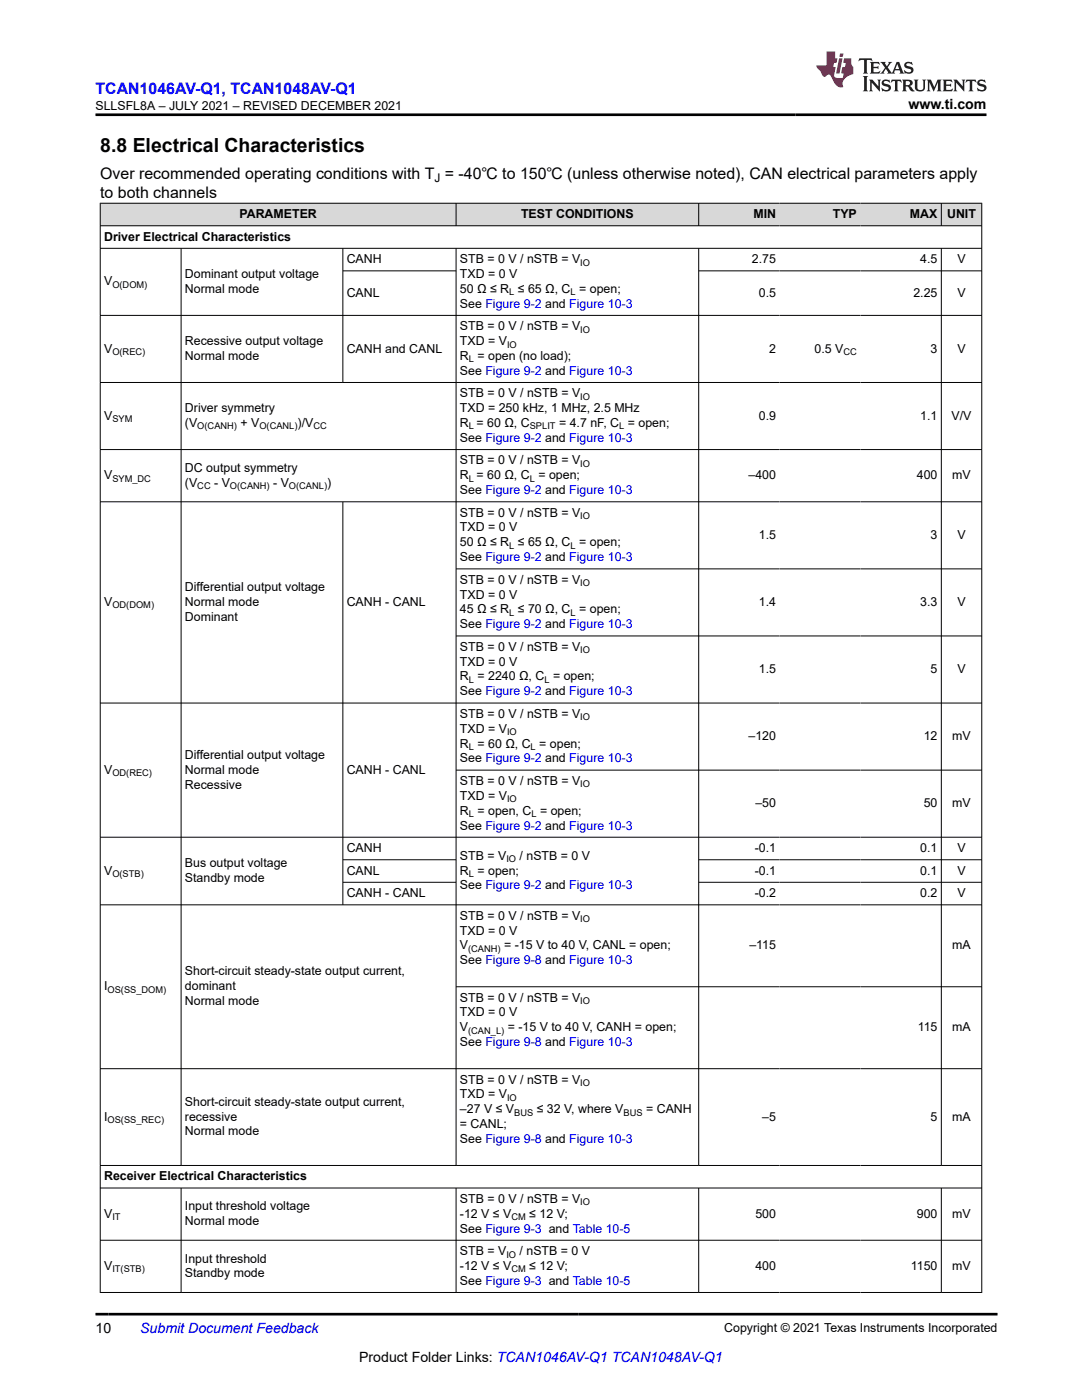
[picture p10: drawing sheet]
<svg xmlns="http://www.w3.org/2000/svg" width="216mm" height="279mm" viewBox="0 0 216 279" stroke-linecap="round" stroke-linejoin="round" font-family="sans-serif">
<defs><g id="words">
<text font-size="3.9" x="20" y="30.3">8.8 Electrical Characteristics</text>
<text font-size="3.2" fill="#00f" x="19" y="18.7">TCAN1046AV-Q1, TCAN1048AV-Q1</text>
<g font-size="3.2">
<text x="20" y="35.7">Over recommended operating conditions with T = -40℃ to 150℃ (unless otherwise noted), CAN electrical parameters apply</text>
<text x="20" y="39.5">to both channels</text>
</g>
<g font-size="2.8">
<text x="181.3" y="21.8">www.ti.com</text>
<text x="19" y="266.1">10</text>
<text x="71.7" y="271.7">Product Folder Links: TCAN1046AV-Q1 TCAN1048AV-Q1</text>
</g>
<text font-size="2.8" fill="#00f" x="28" y="266.1">Submit Document Feedback</text>
<g font-size="2.5">
<text x="19.1" y="21.9">SLLSFL8A – JULY 2021 – REVISED DECEMBER 2021</text>
<text x="47.8" y="43.5">PARAMETER</text>
<text x="104" y="43.5">TEST CONDITIONS</text>
<text x="150.3" y="43.5">MIN</text>
<text x="166.2" y="43.5">TYP</text>
<text x="181.6" y="43.5">MAX</text>
<text x="189" y="43.5">UNIT</text>
<text x="20.8" y="48">Driver Electrical Characteristics</text>
<text x="69.2" y="52.5">CANH</text>
<text x="91.8" y="52.5">STB = 0 V / nSTB = V</text>
<text x="150" y="52.5">2.75</text>
<text x="183.6" y="52.5">4.5</text>
<text x="191" y="52.5">V</text>
<text x="20.8" y="57">V</text>
<text x="36.9" y="55.5">Dominant output voltage</text>
<text x="36.9" y="58.4">Normal mode</text>
<text x="69.2" y="59.2">CANL</text>
<text x="91.8" y="55.5">TXD = 0 V</text>
<text x="91.8" y="58.4">50 Ω ≤ R ≤ 65 Ω, C = open;</text>
<text x="151.4" y="59.2">0.5</text>
<text x="182.3" y="59.2">2.25</text>
<text x="191" y="59.2">V</text>
<text x="91.8" y="61.4">See Figure 9-2 and Figure 10-3</text>
<text x="91.8" y="65.9">STB = 0 V / nSTB = V</text>
<text x="20.8" y="70.3">V</text>
<text x="36.9" y="68.9">Recessive output voltage</text>
<text x="36.9" y="71.8">Normal mode</text>
<text x="69.2" y="70.3">CANH and CANL</text>
<text x="91.8" y="68.9">TXD = V</text>
<text x="91.8" y="71.8">R = open (no load);</text>
<text x="153.5" y="70.3">2</text>
<text x="162.5" y="70.3">0.5 V</text>
<text x="185.7" y="70.3">3</text>
<text x="191" y="70.3">V</text>
<text x="91.8" y="74.8">See Figure 9-2 and Figure 10-3</text>
<text x="20.8" y="83.7">V</text>
<text x="36.9" y="82.3">Driver symmetry</text>
<text x="91.8" y="82.3">TXD = 250 kHz, 1 MHz, 2.5 MHz</text>
<text x="91.8" y="79.3">STB = 0 V / nSTB = V</text>
<text x="151.4" y="83.7">0.9</text>
<text x="183.6" y="83.7">1.1</text>
<text x="189.9" y="83.7">V/V</text>
<text x="36.9" y="85.2">(V</text>
<text x="48" y="85.2">+ V</text>
<text x="59.4" y="85.2">)/V</text>
<text x="91.8" y="88.2">See Figure 9-2 and Figure 10-3</text>
<text x="91.8" y="85.2">R = 60 Ω, C</text>
<text x="111.5" y="85.2">= 4.7 nF, C = open;</text>
<text x="20.8" y="95.6">V</text>
<text x="36.9" y="94.2">DC output symmetry</text>
<text x="91.8" y="95.6">R = 60 Ω, C = open;</text>
<text x="91.8" y="92.7">STB = 0 V / nSTB = V</text>
<text x="149.4" y="95.6">–400</text>
<text x="182.9" y="95.6">400</text>
<text x="190" y="95.6">mV</text>
<text x="36.9" y="97.1">(V</text>
<text x="42.7" y="97.1">- V</text>
<text x="54.5" y="97.1">- V</text>
<text x="65.3" y="97.1">)</text>
<text x="91.8" y="98.6">See Figure 9-2 and Figure 10-3</text>
<text x="91.8" y="106.1">TXD = 0 V</text>
<text x="91.8" y="103.1">STB = 0 V / nSTB = V</text>
<text x="151.4" y="107.6">1.5</text>
<text x="185.7" y="107.6">3</text>
<text x="191" y="107.6">V</text>
<text x="91.8" y="109">50 Ω ≤ R ≤ 65 Ω, C = open;</text>
<text x="91.8" y="112">See Figure 9-2 and Figure 10-3</text>
<text x="36.9" y="118">Differential output voltage</text>
<text x="91.8" y="119.5">TXD = 0 V</text>
<text x="91.8" y="116.5">STB = 0 V / nSTB = V</text>
<text x="20.8" y="120.9">V</text>
<text x="36.9" y="120.9">Normal mode</text>
<text x="36.9" y="123.9">Dominant</text>
<text x="69.2" y="120.9">CANH - CANL</text>
<text x="91.8" y="122.4">45 Ω ≤ R ≤ 70 Ω, C = open;</text>
<text x="91.8" y="125.4">See Figure 9-2 and Figure 10-3</text>
<text x="151.4" y="120.9">1.4</text>
<text x="183.6" y="120.9">3.3</text>
<text x="191" y="120.9">V</text>
<text x="91.8" y="129.9">STB = 0 V / nSTB = V</text>
<text x="91.8" y="132.8">TXD = 0 V</text>
<text x="91.8" y="135.8">R = 2240 Ω, C = open;</text>
<text x="151.4" y="134.3">1.5</text>
<text x="185.7" y="134.3">5</text>
<text x="191" y="134.3">V</text>
<text x="91.8" y="138.8">See Figure 9-2 and Figure 10-3</text>
<text x="91.8" y="143.3">STB = 0 V / nSTB = V</text>
<text x="91.8" y="146.2">TXD = V</text>
<text x="91.8" y="149.2">R = 60 Ω, C = open;</text>
<text x="149.4" y="147.7">–120</text>
<text x="184.3" y="147.7">12</text>
<text x="190" y="147.7">mV</text>
<text x="20.8" y="154.4">V</text>
<text x="36.9" y="151.4">Differential output voltage</text>
<text x="36.9" y="154.4">Normal mode</text>
<text x="69.2" y="154.4">CANH - CANL</text>
<text x="91.8" y="152.2">See Figure 9-2 and Figure 10-3</text>
<text x="36.9" y="157.4">Recessive</text>
<text x="91.8" y="159.6">TXD = V</text>
<text x="91.8" y="156.7">STB = 0 V / nSTB = V</text>
<text x="150.7" y="161.1">–50</text>
<text x="184.3" y="161.1">50</text>
<text x="190" y="161.1">mV</text>
<text x="91.8" y="165.5">See Figure 9-2 and Figure 10-3</text>
<text x="91.8" y="162.6">R = open, C = open;</text>
<text x="36.9" y="173.1">Bus output voltage</text>
<text x="69.2" y="170">CANH</text>
<text x="91.8" y="171.6">STB = V</text>
<text x="103.7" y="171.6">/ nSTB = 0 V</text>
<text x="150.6" y="170">-0.1</text>
<text x="183.6" y="170">0.1</text>
<text x="191" y="170">V</text>
<text x="20.8" y="174.5">V</text>
<text x="36.9" y="176">Standby mode</text>
<text x="69.2" y="174.5">CANL</text>
<text x="69.2" y="179">CANH - CANL</text>
<text x="91.8" y="174.5">R = open;</text>
<text x="91.8" y="177.5">See Figure 9-2 and Figure 10-3</text>
<text x="150.6" y="174.5">-0.1</text>
<text x="150.6" y="179">-0.2</text>
<text x="183.6" y="174.5">0.1</text>
<text x="183.6" y="179">0.2</text>
<text x="191" y="174.5">V</text>
<text x="191" y="179">V</text>
<text x="91.8" y="183.5">STB = 0 V / nSTB = V</text>
<text x="91.8" y="186.5">TXD = 0 V</text>
<text x="91.8" y="189.5">V</text>
<text x="100.6" y="189.5">= -15 V to 40 V, CANL = open;</text>
<text x="149.5" y="189.5">–115</text>
<text x="190" y="189.5">mA</text>
<text x="20.8" y="197.6">I</text>
<text x="36.9" y="194.7">Short-circuit steady-state output current,</text>
<text x="36.9" y="197.6">dominant</text>
<text x="91.8" y="192.4">See Figure 9-8 and Figure 10-3</text>
<text x="36.9" y="200.6">Normal mode</text>
<text x="91.8" y="202.9">TXD = 0 V</text>
<text x="91.8" y="199.9">STB = 0 V / nSTB = V</text>
<text x="91.8" y="208.8">See Figure 9-8 and Figure 10-3</text>
<text x="91.8" y="205.8">V</text>
<text x="101.3" y="205.8">= -15 V to 40 V, CANH = open;</text>
<text x="183.1" y="205.8">115</text>
<text x="190" y="205.8">mA</text>
<text x="36.9" y="220.7">Short-circuit steady-state output current,</text>
<text x="91.8" y="219.2">TXD = V</text>
<text x="91.8" y="216.2">STB = 0 V / nSTB = V</text>
<text x="20.8" y="223.6">I</text>
<text x="36.9" y="223.6">recessive</text>
<text x="36.9" y="226.6">Normal mode</text>
<text x="91.8" y="222.2">–27 V ≤ V</text>
<text x="91.8" y="225.1">= CANL;</text>
<text x="107.1" y="222.2">≤ 32 V, where V</text>
<text x="128.9" y="222.2">= CANH</text>
<text x="152.1" y="223.6">–5</text>
<text x="185.7" y="223.6">5</text>
<text x="190" y="223.6">mA</text>
<text x="91.8" y="228.1">See Figure 9-8 and Figure 10-3</text>
<text x="20.8" y="235.6">Receiver Electrical Characteristics</text>
<text x="20.8" y="243">V</text>
<text x="36.9" y="241.5">Input threshold voltage</text>
<text x="36.9" y="244.5">Normal mode</text>
<text x="91.8" y="243">-12 V ≤ V</text>
<text x="91.8" y="246">See Figure 9-3 and Table 10-5</text>
<text x="91.8" y="240.1">STB = 0 V / nSTB = V</text>
<text x="105.6" y="243">≤ 12 V;</text>
<text x="150.7" y="243">500</text>
<text x="182.9" y="243">900</text>
<text x="190" y="243">mV</text>
<text x="36.9" y="252">Input threshold</text>
<text x="91.8" y="250.5">STB = V</text>
<text x="103.7" y="250.5">/ nSTB = 0 V</text>
<text x="20.8" y="253.4">V</text>
<text x="36.9" y="254.9">Standby mode</text>
<text x="91.8" y="253.4">-12 V ≤ V</text>
<text x="91.8" y="256.4">See Figure 9-3 and Table 10-5</text>
<text x="105.6" y="253.4">≤ 12 V;</text>
<text x="150.7" y="253.4">400</text>
<text x="181.8" y="253.4">1150</text>
<text x="190" y="253.4">mV</text>
<text x="144.5" y="265.8">Copyright © 2021 Texas Instruments Incorporated</text>
</g>
<text font-size="2.4" x="86.7" y="36.3">J</text>
<g font-size="1.9">
<text x="115.8" y="53">IO</text>
<text x="22.4" y="57.5">O(DOM)</text>
<text x="101.6" y="58.9">L</text>
<text x="113.9" y="58.9">L</text>
<text x="22.4" y="70.8">O(REC)</text>
<text x="101.2" y="69.4">IO</text>
<text x="115.8" y="66.4">IO</text>
<text x="168.3" y="70.8">CC</text>
<text x="93.6" y="72.3">L</text>
<text x="115.8" y="79.8">IO</text>
<text x="22.4" y="84.2">SYM</text>
<text x="39.4" y="85.7">O(CANH)</text>
<text x="51.8" y="85.7">O(CANL)</text>
<text x="62.5" y="85.7">CC</text>
<text x="93.6" y="85.7">L</text>
<text x="105.7" y="85.7">SPLIT</text>
<text x="123.6" y="85.7">L</text>
<text x="115.8" y="93.2">IO</text>
<text x="22.4" y="96.1">SYM_DC</text>
<text x="39.4" y="97.6">CC</text>
<text x="45.9" y="97.6">O(CANH)</text>
<text x="57.7" y="97.6">O(CANL)</text>
<text x="93.6" y="96.1">L</text>
<text x="105.7" y="96.1">L</text>
<text x="115.8" y="103.6">IO</text>
<text x="101.6" y="109.5">L</text>
<text x="113.9" y="109.5">L</text>
<text x="115.8" y="117">IO</text>
<text x="22.4" y="121.4">OD(DOM)</text>
<text x="101.6" y="122.9">L</text>
<text x="113.9" y="122.9">L</text>
<text x="115.8" y="130.4">IO</text>
<text x="93.6" y="136.3">L</text>
<text x="108.6" y="136.3">L</text>
<text x="115.8" y="143.8">IO</text>
<text x="93.6" y="149.7">L</text>
<text x="101.2" y="146.7">IO</text>
<text x="105.9" y="149.7">L</text>
<text x="22.4" y="154.9">OD(REC)</text>
<text x="101.2" y="160.1">IO</text>
<text x="115.8" y="157.2">IO</text>
<text x="93.6" y="163.1">L</text>
<text x="106" y="163.1">L</text>
<text x="101" y="172.1">IO</text>
<text x="22.4" y="175">O(STB)</text>
<text x="93.6" y="175">L</text>
<text x="115.8" y="184">IO</text>
<text x="93.4" y="190">(CANH)</text>
<text x="21.5" y="198.1">OS(SS_DOM)</text>
<text x="115.8" y="200.4">IO</text>
<text x="93.4" y="206.3">(CAN_L)</text>
<text x="101.2" y="219.7">IO</text>
<text x="115.8" y="216.7">IO</text>
<text x="21.5" y="224.1">OS(SS_REC)</text>
<text x="102.6" y="222.7">BUS</text>
<text x="124.4" y="222.7">BUS</text>
<text x="22.4" y="243.5">IT</text>
<text x="102.1" y="243.5">CM</text>
<text x="115.8" y="240.5">IO</text>
<text x="101" y="251">IO</text>
<text x="22.4" y="253.9">IT(STB)</text>
<text x="102" y="253.9">CM</text>
</g>
</g></defs>
<g fill="#d8d8d8">
<path d="M20 40.6h175.9v4.5h-175.9z" fill-rule="evenodd"/>
<path d="M20.1 40.6h70.8v4.4h-70.8z" fill-rule="evenodd"/>
<path d="M91.1 40.6h48.3v4.4h-48.3z" fill-rule="evenodd"/>
<path d="M139.5 40.6h16.1v4.4h-16.1z" fill-rule="evenodd"/>
<path d="M155.6 40.6h16.1v4.4h-16.1z" fill-rule="evenodd"/>
<path d="M171.7 40.6h16.1v4.4h-16.1z" fill-rule="evenodd"/>
<path d="M187.9 40.6h7.9v4.4h-7.9z" fill-rule="evenodd"/>
</g>
<g fill="none" stroke="#000" stroke-width=".2">
<path d="M19.9 40.6h176.1M19.9 45.1h176.1M19.9 49.6h176.1M20 40.5v217.5M36.1 49.6v183.1M68.4 49.6v26.8M68.4 54.1h22.7M91 40.5v4.6M91 49.6v183.1M139.4 40.5v4.6M139.4 49.6v183.1M139.4 54.1h56.6"/>
<path d="M187.8 40.5v4.6M187.8 49.6v183.1M195.9 40.5v217.5M19.9 76.3h176.1M196 62.9h-176.1M19.9 89.7h176.1M19.9 100.1h176.1M68.4 100.1v80.5M91 113.5h105M91 126.9h105M91 153.7h105M196 140.3h-176.1"/>
<path d="M68.4 171.6h22.7M68.4 176.1h22.7M139.4 171.6h56.6M139.4 176.1h56.6M196 167.1h-176.1M91 196.9h105M196 180.6h-176.1M19.9 213.3h176.1M19.9 232.6h176.1M19.9 237.1h176.1M36.1 237.1v20.9M91 237.1v20.9"/>
<path d="M139.4 237.1v20.9M187.8 237.1v20.9M19.9 247.5h176.1M19.9 257.9h176.1"/>
</g>
<path d="M171.5 11.6l-.2 .6 .5-.2h.6v.1v2.2l-.2 .4h1l-.2-.4v-2.2v-.1h.5l.5 .2-.1-.6zM173.6 12.4l.2 .3v1.6l-.2 .4h1.9l.1-.6a1.08 1.08 0 0 1-1.3 .2v-.7h.6l.4 .2v-.7l-.4 .2h-.6v-.5l.2-.2a1 1 0 0 1 1 .3l-.1-.5zM175.7 12.4l.9 1.1-1 1.2h.9l-.2-.2 .5-.8 .4 .8-.2 .2h1.6l-.2-.2 .2-.5h.9l.1 .5-.1 .2h.9l-.2-.4-.8-1.9h-.5l-.9 2.1-.9-1.1 .9-1h-.8l.2 .2-.4 .6-.4-.6 .2-.2zM179 12.8l.4 1h-.7zM180.7 12.5a.65 .65 0 0 0-.2 .7 .65 .65 0 0 0 .6 .5l.6 .1 .1 .3a.79 .79 0 0 1-.7 .4 .79 .79 0 0 1-.7-.5l.1 .7 .2-.1a.93 .93 0 0 0 1.1 0 .93 .93 0 0 0 .4-.9 1.46 1.46 0 0 0-1.2-.6l-.1-.3a1.09 1.09 0 0 1 1.2 .2l-.2-.6-.1 .1-.5-.2zM172.2 15.2l.2 .4v2.2l-.2 .4h1l-.2-.4v-2.2l.2-.4zM173.4 15.9l.2 .4v1.5l-.2 .4h.8l-.3-.4 .1-1.3 1.6 1.8v-2l.2-.4h-.7l.1 .2 .1 1.1-1.2-1.3zM176.2 16a.65 .65 0 0 0-.2 .8 .65 .65 0 0 0 .6 .4l.6 .2 .1 .2a.79 .79 0 0 1-.7 .4 .79 .79 0 0 1-.7-.5l.1 .7 .2-.1a.93 .93 0 0 0 1.1 .1 .93 .93 0 0 0 .4-1 1.46 1.46 0 0 0-1.2-.5l-.1-.4a1.09 1.09 0 0 1 1.2 .2l-.1-.6-.2 .1-.5-.1zM177.9 15.9l-.1 .6a.63 .63 0 0 1 .8-.3v1.6l-.3 .4h1l-.2-.4v-1.6a.66 .66 0 0 1 .8 .3l-.1-.6zM180 15.9l.2 .4v1.5l-.2 .4h1l-.2-.2-.1-.7h.5l.1 .2a.79 .79 0 0 0 1.2 .6l-1-.9a.61 .61 0 0 0 .6-.6 .61 .61 0 0 0-.5-.7zM180.8 16.2h.1a.47 .47 0 0 1 .5 .1 .47 .47 0 0 1 .1 .5l-.1 .1-.7 .1zM182.3 15.9l.2 .2a2.27 2.27 0 0 0 .4 2 1.04 1.04 0 0 0 1.7-.7v-1.3l.2-.2h-.8l.2 .4v1.1a.6 .6 0 0 1-.6 .6 .6 .6 0 0 1-.6-.6v-1.1l.3-.4zM184.9 15.9l.2 .4v1.5l-.2 .4h.8l-.3-.4v-1.4l.9 1.9 .9-1.9v1.4l-.3 .4h1l-.2-.4v-1.5l.2-.4h-.8l-.7 1.5-.6-1.5zM188.1 15.9l.2 .4v1.5l-.2 .4h1.9l.1-.6a1.09 1.09 0 0 1-1.3 .2v-.7h.6l.4 .2v-.6l-.4 .2h-.6v-.6l.2-.1a1.01 1.01 0 0 1 1 .3l-.1-.6zM190.2 15.9l.3 .4v1.5l-.3 .4h.8l-.2-.4v-1.3l1.6 1.8v-2l.2-.4h-.7l.2 .2v1.1l-1.2-1.3zM192.8 15.9l-.1 .6a.63 .63 0 0 1 .8-.3v1.6l-.3 .4h1l-.2-.4v-1.6a.66 .66 0 0 1 .8 .3l-.1-.6zM195.2 16a.65 .65 0 0 0-.2 .8 .65 .65 0 0 0 .6 .4l.6 .2 .2 .2a.79 .79 0 0 1-.7 .4 .79 .79 0 0 1-.7-.5l.1 .7 .2-.1a.93 .93 0 0 0 1 .1 .93 .93 0 0 0 .5-1 1.46 1.46 0 0 0-1.3-.5v-.4a1.09 1.09 0 0 1 1.2 .2l-.2-.6-.2 .1-.5-.1z" fill="#231f20"/>
<path d="M164.9 10.3v2.7h-2l.1 .4 .8 1a.95 .95 0 0 0 1 .9 .59 .59 0 0 1 .5-.4 .59 .59 0 0 1 .5 .3l.4 .8a1.59 1.59 0 0 0 2.1 1.4 1.61 1.61 0 0 1 1-2.3l1-.3-.1-1.5a1.59 1.59 0 0 1-.3-1.7h-1.5l-.2 .9h.6l-.2 .9h-.5l-.2 .9v.3l.4 .1-.1 .9h-.7a.73 .73 0 0 1-1-.7l.3-1.5h-.5l.1-.9h.5l.2-.9h-.5v-1.3zM167.4 11.6l-.6 3.1h.7l.6-3.1zM167.6 10.7l-.1 .6h.7l.1-.6z" fill="#ed1c24"/>
<path d="M19 22.9h177.8M19 262.3h180" fill="none" stroke="#000" stroke-width=".53"/>
<use href="#words"/>
</svg>
